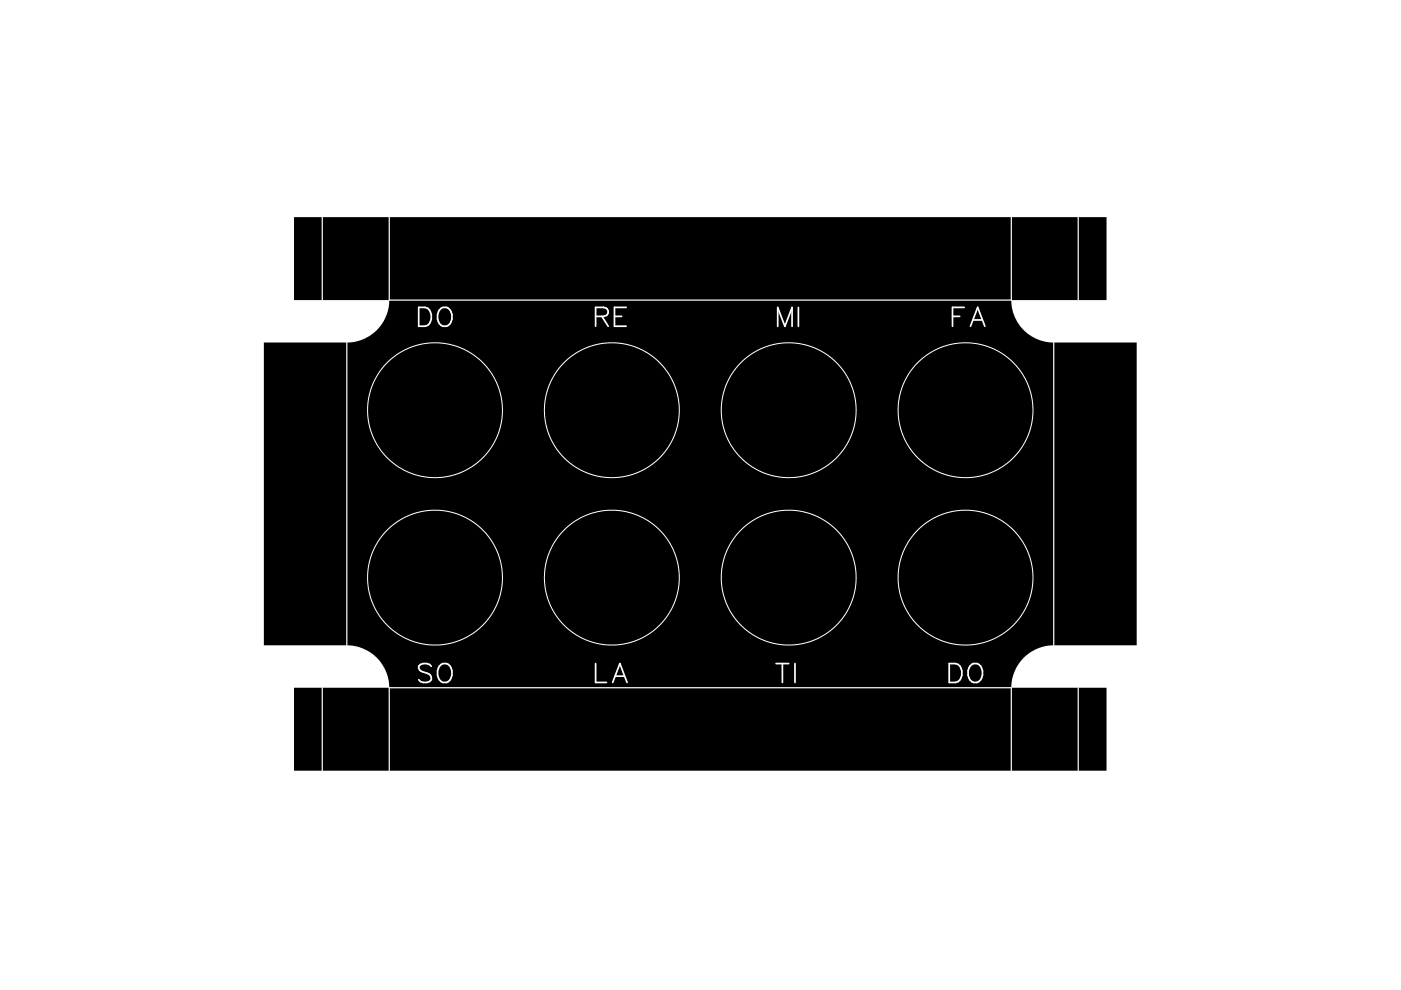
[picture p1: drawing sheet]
<svg xmlns="http://www.w3.org/2000/svg" width="297mm" height="210mm" viewBox="0 0 297 210" stroke-linecap="round" stroke-linejoin="round" font-family="sans-serif">
<path d="M62.3 46h172.3v17.6h-20.2l.1 1.4 .4 1.5 1.2 2.4 2 2 2.4 1.3 2.4 .4h18.1v64.2h-18.1l-2.3 .5-2.4 1.2-1.9 1.8-1.3 2.4-.6 2.6v.5h20.2v17.6h-172.3v-17.6h20.2l-.1-1.3-.3-1.5-.5-1.1-.8-1.4-1.7-1.7-1.2-.9-1.3-.5-2.6-.6h-18.1v-64.2h18.1l2.2-.4 1.3-.5 1.3-.8 1.9-1.8 1.3-2.3 .4-1.4 .1-1.3v-.5h-20.2z" fill-rule="evenodd" fill="#000"/>
<path d="M68.3 46v17.6M82.5 46v17.6h131.9v-17.6M228.6 46v17.6M73.5 72.6v64.2M223.4 72.6v64.2M68.3 145.8v17.6M228.6 145.8v17.6M82.5 163.4v-17.6h131.9v17.6" fill="none" stroke="#fffffe" stroke-width=".25"/>
<g fill="none" stroke="#fffffe" stroke-width=".36">
<path d="M88.8 65.2h1.3a2.18 2.18 0 0 1 1 3.4l-.4 .4-.6 .2h-1.3zM93.2 65.7a1.48 1.48 0 0 1 1.6-.5 1.48 1.48 0 0 1 1 1.5 1.84 1.84 0 0 1-1.9 2.5 2.31 2.31 0 0 1-.7-3.5zM126.3 67.1h1.7l.6-.2a.92 .92 0 0 0 0-1.5l-.6-.2h-1.7v4M127.6 67.1l1.3 2.1M130.3 67.1h1.5M132.8 65.2h-2.5v4h2.5M164.9 69.2v-4l1.5 4 1.5-4v4M169.3 65.2v4M202 67.1h1.5M204.4 65.2h-2.4v4M205.8 69.2l1.5-4 1.5 4M206.3 67.8h1.9"/>
<path d="M91.4 141.3a1.76 1.76 0 0 0-2.6 0 1.02 1.02 0 0 0 .7 1.1l1.2 .4a.97 .97 0 0 1 .7 .7 .97 .97 0 0 1-.3 1 1.84 1.84 0 0 1-2.3-.4M93.2 141.3a1.48 1.48 0 0 1 1.6-.6 1.48 1.48 0 0 1 1 1.5 1.84 1.84 0 0 1-1.9 2.5 2.31 2.31 0 0 1-.7-3.4zM126.3 140.7v4h2.3M129.9 144.7l1.5-4 1.5 4M130.5 143.4h1.9M164.5 140.7h2.7M165.9 140.7v4M168.6 140.7v4M201.3 140.7h1.3a2.18 2.18 0 0 1 .9 3.4l-.3 .4-.6 .2h-1.3zM206 140.9a1.52 1.52 0 0 1 2.3 1.3 1.84 1.84 0 0 1-1.9 2.5 2.33 2.33 0 0 1-.4-3.8z"/>
</g>
<g fill="none" stroke="#fffffe" stroke-width=".21">
<circle cx="92.2" cy="87" r="14.3"/>
<circle cx="129.7" cy="87" r="14.3"/>
<circle cx="167.2" cy="87" r="14.3"/>
<circle cx="204.7" cy="87" r="14.3"/>
<circle cx="92.2" cy="122.5" r="14.3"/>
<circle cx="129.7" cy="122.5" r="14.3"/>
<circle cx="167.2" cy="122.5" r="14.3"/>
<circle cx="204.7" cy="122.5" r="14.3"/>
</g>
</svg>
